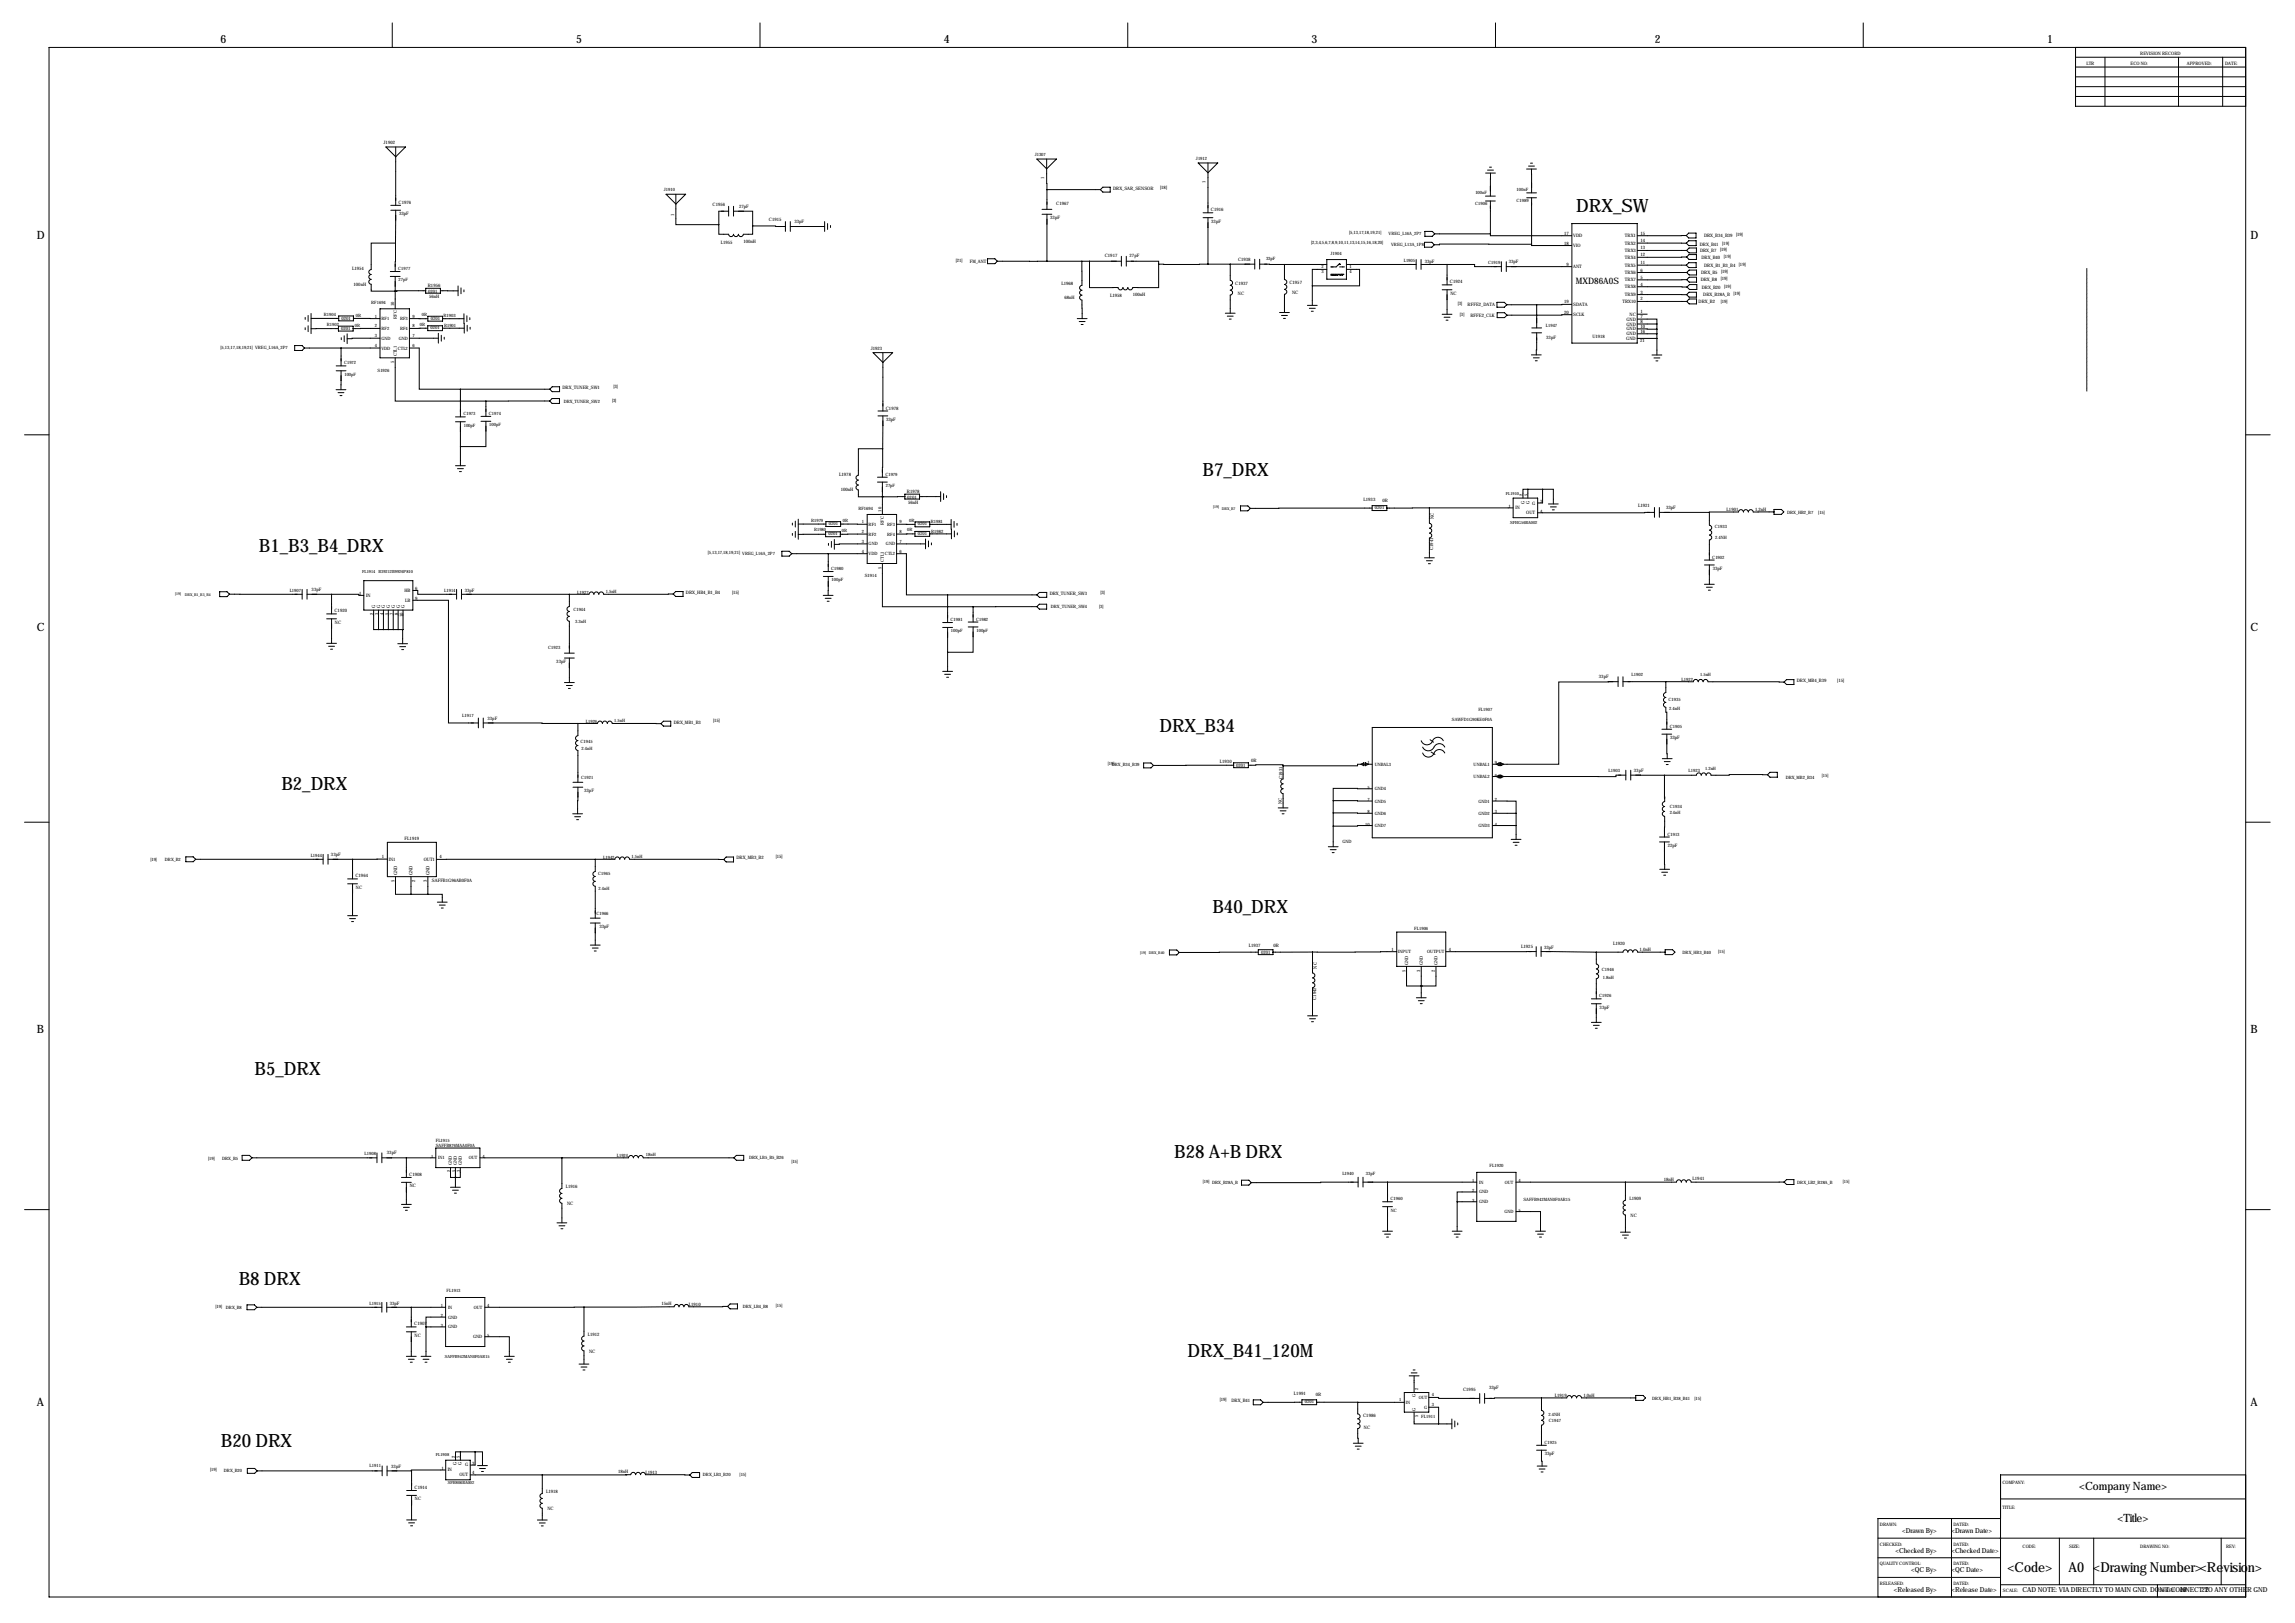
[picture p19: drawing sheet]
<svg xmlns="http://www.w3.org/2000/svg" width="1189mm" height="841mm" viewBox="0 0 1189 841" stroke-linecap="round" stroke-linejoin="round" font-family="sans-serif">
<defs><g id="words">
<g font-size="9.5">
<text x="817" y="110">DRX_SW</text>
<text x="623" y="246">B7_DRX</text>
<text x="134" y="286">B1_B3_B4_DRX</text>
<text x="601" y="379">DRX_B34</text>
<text x="146" y="409">B2_DRX</text>
<text x="628" y="473">B40_DRX</text>
<text x="132" y="557">B5_DRX</text>
<text x="608" y="600">B28 A+B DRX</text>
<text x="124" y="665">B8 DRX</text>
<text x="615" y="703">DRX_B41_120M</text>
<text x="114" y="749">B20 DRX</text>
</g>
<g font-size="7.1">
<text x="1040" y="814">&lt;Code&gt;</text>
<text x="1072" y="814">A0 &lt;Drawing Number&gt;&lt;Revision&gt;</text>
</g>
<g font-size="5.9">
<text x="114" y="22">6</text>
<text x="298" y="22">5</text>
<text x="489" y="22">4</text>
<text x="679" y="22">3</text>
<text x="857" y="22">2</text>
<text x="1060" y="22">1</text>
<text x="19" y="124">D</text>
<text x="1166" y="124">D</text>
<text x="19" y="327">C</text>
<text x="1166" y="327">C</text>
<text x="19" y="535">B</text>
<text x="1166" y="535">B</text>
<text x="19" y="728">A</text>
<text x="1166" y="728">A</text>
<text x="1077" y="772">&lt;Company Name&gt;</text>
<text x="1097" y="789">&lt;Title&gt;</text>
</g>
<text font-size="4.6" x="816" y="147">MXD86A0S</text>
<g font-size="3.6">
<text x="985" y="794">&lt;Drawn By&gt;</text>
<text x="1011" y="794">&lt;Drawn Date&gt;</text>
<text x="982" y="804">&lt;Checked By&gt;</text>
<text x="1011" y="804">&lt;Checked Date&gt;</text>
<text x="990" y="814">&lt;QC By&gt;</text>
<text x="1011" y="814">&lt;QC Date&gt;</text>
<text x="981" y="825">&lt;Released By&gt;</text>
<text x="1011" y="825">&lt;Release Date&gt;</text>
<text x="1048" y="825">CAD NOTE: VIA DIRECTLY TO MAIN GND. DON'T CONNECT TO ANY OTHER GND</text>
<text x="1129" y="825">19</text>
<text x="1140" y="825">22</text>
</g>
<g font-size="2.4">
<text x="1109" y="28">REVISION RECORD</text>
<text x="1081" y="33">LTR</text>
<text x="1104" y="33">ECO NO:</text>
<text x="1133" y="33">APPROVED:</text>
<text x="1153" y="33">DATE:</text>
<text x="199" y="75">J1902</text>
<text x="577" y="98">DRX_SAR_SENSOR</text>
<text x="601" y="98">[18]</text>
<text x="207" y="106">C1976</text>
<text x="369" y="107">C1956</text>
<text x="383" y="108">27pF</text>
<text x="547" y="106">C1967</text>
<text x="207" y="111">33pF</text>
<text x="544" y="114">33pF</text>
<text x="627" y="109">C1916</text>
<text x="398" y="114">C1915</text>
<text x="412" y="115">33pF</text>
<text x="627" y="115">33pF</text>
<text x="385" y="126">100nH</text>
<text x="810" y="122">17</text>
<text x="815" y="123">VDD</text>
<text x="842" y="123">TRX1</text>
<text x="850" y="122">15</text>
<text x="850" y="125">14</text>
<text x="883" y="123">DRX_B34_B39 [19]</text>
<text x="373" y="126">L1955</text>
<text x="810" y="127">18</text>
<text x="815" y="128">VIO</text>
<text x="842" y="127">TRX2</text>
<text x="842" y="131">TRX3</text>
<text x="850" y="129">13</text>
<text x="881" y="127">DRX_B41 [19]</text>
<text x="881" y="131">DRX_B7 [19]</text>
<text x="495" y="136">[21]</text>
<text x="502" y="136">FM_ANT</text>
<text x="572" y="133">C1917</text>
<text x="585" y="133">27pF</text>
<text x="641" y="135">C1938</text>
<text x="738" y="136">33pF</text>
<text x="782" y="136">33pF</text>
<text x="811" y="138">9</text>
<text x="842" y="134">TRX4</text>
<text x="850" y="133">12</text>
<text x="850" y="137">11</text>
<text x="881" y="134">DRX_B40 [19]</text>
<text x="182" y="140">L1954</text>
<text x="815" y="139">ANT</text>
<text x="842" y="138">TRX5</text>
<text x="842" y="142">TRX6</text>
<text x="850" y="141">6</text>
<text x="881" y="142">DRX_B5 [19]</text>
<text x="883" y="138">DRX_B1_B3_B4 [19]</text>
<text x="183" y="148">100nH</text>
<text x="222" y="149">R1956</text>
<text x="550" y="148">L1968</text>
<text x="640" y="148">C1937</text>
<text x="668" y="147">C1957</text>
<text x="751" y="147">C1924</text>
<text x="842" y="149">TRX8</text>
<text x="842" y="146">TRX7</text>
<text x="850" y="148">4</text>
<text x="850" y="144">5</text>
<text x="881" y="146">DRX_B8 [19]</text>
<text x="882" y="150">DRX_B20 [19]</text>
<text x="222" y="152">0201</text>
<text x="222" y="154">56nH</text>
<text x="551" y="155">68nH</text>
<text x="575" y="154">L1958</text>
<text x="587" y="153">100nH</text>
<text x="641" y="153">NC</text>
<text x="669" y="152">NC</text>
<text x="751" y="153">NC</text>
<text x="842" y="153">TRX9</text>
<text x="850" y="152">3</text>
<text x="850" y="156">2</text>
<text x="882" y="154">DRX_B28A_B [19]</text>
<text x="755" y="158">[3]</text>
<text x="760" y="159">RFFE2_DATA</text>
<text x="810" y="157">19</text>
<text x="815" y="158">SDATA</text>
<text x="841" y="157">TRX10</text>
<text x="880" y="157">DRX_B2</text>
<text x="891" y="157">[19]</text>
<text x="177" y="165">0201</text>
<text x="223" y="166">0201</text>
<text x="756" y="164">[3]</text>
<text x="762" y="164">RFFE2_CLK</text>
<text x="810" y="162">20</text>
<text x="815" y="164">SCLK</text>
<text x="843" y="166">GND</text>
<text x="844" y="164">NC</text>
<text x="850" y="162">1</text>
<text x="850" y="165">7</text>
<text x="850" y="167">8</text>
<text x="177" y="171">0201</text>
<text x="223" y="171">0201</text>
<text x="843" y="171">GND</text>
<text x="843" y="169">GND</text>
<text x="843" y="174">GND</text>
<text x="850" y="170">10</text>
<text x="850" y="172">16</text>
<text x="801" y="176">33pF</text>
<text x="825" y="175">U1918</text>
<text x="842" y="176">GND</text>
<text x="850" y="177">21</text>
<text x="451" y="181">J1923</text>
<text x="291" y="202">DRX_TUNER_SW</text>
<text x="310" y="202">1</text>
<text x="318" y="201">[3]</text>
<text x="459" y="212">C1978</text>
<text x="459" y="218">33pF</text>
<text x="435" y="246">L1978</text>
<text x="436" y="255">100nH</text>
<text x="470" y="255">R1978</text>
<text x="789" y="257" transform="rotate(-90 789 257)">2</text>
<text x="791" y="257" transform="rotate(-90 791 257)">5</text>
<text x="470" y="258">0201</text>
<text x="470" y="261">56nH</text>
<text x="706" y="260">L1933</text>
<text x="712" y="264">0201</text>
<text x="716" y="260">0R</text>
<text x="781" y="263">1</text>
<text x="785" y="264">IN</text>
<text x="790" y="261" transform="rotate(-90 790 261)">G</text>
<text x="792" y="261" transform="rotate(-90 792 261)">G</text>
<text x="794" y="261">G</text>
<text x="798" y="261">3</text>
<text x="849" y="262">L1921</text>
<text x="863" y="263">33pF</text>
<text x="743" y="269" transform="rotate(-90 743 269)">NC</text>
<text x="791" y="266">OUT</text>
<text x="798" y="266">4</text>
<text x="894" y="265">L1901</text>
<text x="909" y="265">1.2nH</text>
<text x="429" y="272">0201</text>
<text x="475" y="272">0201</text>
<text x="429" y="277">0201</text>
<text x="475" y="277">0201</text>
<text x="742" y="285" transform="rotate(-90 742 285)">C1941</text>
<text x="887" y="295">33pF</text>
<text x="215" y="306">6</text>
<text x="161" y="306">33pF</text>
<text x="186" y="308">1</text>
<text x="190" y="309">IN</text>
<text x="209" y="307">HB</text>
<text x="210" y="312">LB</text>
<text x="215" y="311">9</text>
<text x="241" y="307">33pF</text>
<text x="355" y="308">DRX_HB4_B1_B4</text>
<text x="379" y="308">[15]</text>
<text x="544" y="308">DRX_TUNER_SW</text>
<text x="562" y="308">3</text>
<text x="570" y="307">[3]</text>
<text x="173" y="317">C1920</text>
<text x="194" y="315" transform="rotate(-90 194 315)">G</text>
<text x="197" y="315" transform="rotate(-90 197 315)">G</text>
<text x="199" y="315" transform="rotate(-90 199 315)">G</text>
<text x="202" y="315" transform="rotate(-90 202 315)">G</text>
<text x="204" y="315" transform="rotate(-90 204 315)">G</text>
<text x="207" y="315" transform="rotate(-90 207 315)">G</text>
<text x="210" y="315" transform="rotate(-90 210 315)">G</text>
<text x="173" y="323">NC</text>
<text x="194" y="319" transform="rotate(-90 194 319)">2</text>
<text x="196" y="319" transform="rotate(-90 196 319)">3</text>
<text x="199" y="319" transform="rotate(-90 199 319)">4</text>
<text x="201" y="319" transform="rotate(-90 201 319)">5</text>
<text x="204" y="319" transform="rotate(-90 204 319)">7</text>
<text x="206" y="319" transform="rotate(-90 206 319)">8</text>
<text x="209" y="320" transform="rotate(-90 209 320)">10</text>
<text x="288" y="343">33pF</text>
<text x="828" y="351">33pF</text>
<text x="931" y="353">DRX_MB4_B39</text>
<text x="952" y="353">[15]</text>
<text x="253" y="373">33pF</text>
<text x="349" y="375">DRX_MB1_B3</text>
<text x="369" y="374">[15]</text>
<text x="865" y="383">33pF</text>
<text x="632" y="395">L1930</text>
<text x="648" y="395">0R</text>
<text x="640" y="397">0201</text>
<text x="846" y="400">33pF</text>
<text x="664" y="404" transform="rotate(-90 664 404)">C1931</text>
<text x="303" y="410">33pF</text>
<text x="664" y="417" transform="rotate(-90 664 417)">NC</text>
<text x="210" y="435">FL1919</text>
<text x="171" y="443">33pF</text>
<text x="864" y="439">22pF</text>
<text x="198" y="444">1</text>
<text x="201" y="446">IN1</text>
<text x="220" y="446">OUT1</text>
<text x="228" y="445">4</text>
<text x="382" y="445">DRX_MB3_B2</text>
<text x="402" y="445">[15]</text>
<text x="184" y="454">C1964</text>
<text x="206" y="453" transform="rotate(-90 206 453)">GND</text>
<text x="214" y="453" transform="rotate(-90 214 453)">GND</text>
<text x="222" y="453" transform="rotate(-90 222 453)">GND</text>
<text x="184" y="460">NC</text>
<text x="204" y="457" transform="rotate(-90 204 457)">5</text>
<text x="215" y="457" transform="rotate(-90 215 457)">2</text>
<text x="221" y="457" transform="rotate(-90 221 457)">3</text>
<text x="224" y="457">SAFFB1G96AB0F0A</text>
<text x="310" y="481">33pF</text>
<text x="647" y="491">L1937</text>
<text x="660" y="490">0R</text>
<text x="788" y="491">L1925</text>
<text x="800" y="491">33pF</text>
<text x="836" y="490">L1920</text>
<text x="653" y="494">0201</text>
<text x="849" y="492">1.0nH</text>
<text x="682" y="502" transform="rotate(-90 682 502)">NC</text>
<text x="682" y="518" transform="rotate(-90 682 518)">C1942</text>
<text x="829" y="523">33pF</text>
<text x="200" y="598">33pF</text>
<text x="212" y="609">C1908</text>
<text x="862" y="612">18nH</text>
<text x="877" y="611">L1941</text>
<text x="212" y="615">NC</text>
<text x="293" y="615">L1916</text>
<text x="844" y="622">L1909</text>
<text x="294" y="624">NC</text>
<text x="845" y="630">NC</text>
<text x="202" y="676">33pF</text>
<text x="343" y="676">15nH</text>
<text x="357" y="677">L1910</text>
<text x="215" y="687">C1907</text>
<text x="215" y="692">NC</text>
<text x="305" y="692">L1912</text>
<text x="305" y="701">NC</text>
<text x="771" y="720">33pF</text>
<text x="632" y="726">[19]</text>
<text x="670" y="722">L1991</text>
<text x="682" y="723">0R</text>
<text x="758" y="721">C1995</text>
<text x="805" y="724">L1919</text>
<text x="820" y="723">1.0nH</text>
<text x="638" y="726">DRX_B41</text>
<text x="676" y="727">0201</text>
<text x="706" y="734">C1986</text>
<text x="707" y="740">NC</text>
<text x="236" y="755" transform="rotate(-90 236 755)">2</text>
<text x="238" y="755" transform="rotate(-90 238 755)">5</text>
<text x="800" y="754">33pF</text>
<text x="203" y="760">33pF</text>
<text x="229" y="761">1</text>
<text x="232" y="762">IN</text>
<text x="237" y="759" transform="rotate(-90 237 759)">G</text>
<text x="239" y="759" transform="rotate(-90 239 759)">G</text>
<text x="241" y="759">G</text>
<text x="245" y="759">3</text>
<text x="238" y="764">OUT</text>
<text x="245" y="764">4</text>
<text x="320" y="763">18nH</text>
<text x="334" y="764">L1913</text>
<text x="215" y="771">C1914</text>
<text x="283" y="773">L1918</text>
<text x="1037" y="769">COMPANY:</text>
<text x="215" y="777">NC</text>
<text x="284" y="782">NC</text>
<text x="1037" y="781">TITLE:</text>
<text x="974" y="790">DRAW</text>
<text x="981" y="790">N:</text>
<text x="1012" y="790">DATED:</text>
<text x="974" y="801">CHECKED:</text>
<text x="1012" y="801">DATED:</text>
<text x="1048" y="802">CODE:</text>
<text x="1072" y="802">SIZE:</text>
<text x="1109" y="802">DRAW</text>
<text x="1116" y="802">ING NO:</text>
<text x="1153" y="802">REV:</text>
<text x="974" y="811">QUALITY CONTROL:</text>
<text x="1012" y="811">DATED:</text>
<text x="974" y="821">RELEASED:</text>
<text x="1012" y="821">DATED:</text>
<text x="1038" y="825">SCALE:</text>
<text x="1119" y="825">SHEET:</text>
<text x="1130" y="825">OF</text>
</g>
<g font-size="2.3">
<text x="536" y="81">J1307</text>
<text x="620" y="83">J1912</text>
<text x="541" y="93" transform="rotate(-90 541 93)">1</text>
<text x="624" y="95" transform="rotate(-90 624 95)">1</text>
<text x="344" y="99">J1910</text>
<text x="764" y="101">100nF</text>
<text x="786" y="99">100nF</text>
<text x="764" y="106">C1906</text>
<text x="786" y="105">C1989</text>
<text x="349" y="112" transform="rotate(-90 349 112)">1</text>
<text x="699" y="121">[5,13,17,18,19,21]</text>
<text x="719" y="122">VREG_L16A_2P7</text>
<text x="679" y="126">[2,3,4,5,6,7,8,9,10,11,13,14,15,16,18,20]</text>
<text x="721" y="128">VREG_L13A_1P8</text>
<text x="656" y="135">33pF</text>
<text x="689" y="132">J1904</text>
<text x="727" y="136">L1905</text>
<text x="771" y="137">C1919</text>
<text x="206" y="140">C1977</text>
<text x="685" y="142">3</text>
<text x="685" y="139">2</text>
<text x="699" y="142">4</text>
<text x="699" y="139">1</text>
<text x="206" y="146">27pF</text>
<text x="192" y="157">RF1694</text>
<text x="204" y="158" transform="rotate(-90 204 158)">10</text>
<text x="168" y="164">R1904</text>
<text x="184" y="164">0R</text>
<text x="194" y="165">1</text>
<text x="198" y="166">RF1</text>
<text x="205" y="165" transform="rotate(-90 205 165)">RFC</text>
<text x="207" y="166">RF3</text>
<text x="214" y="165">9</text>
<text x="219" y="164">0R</text>
<text x="230" y="164">R1903</text>
<text x="169" y="169">R1902</text>
<text x="184" y="169">0R</text>
<text x="194" y="170">2</text>
<text x="198" y="171">RF2</text>
<text x="207" y="171">RF4</text>
<text x="214" y="170">8</text>
<text x="218" y="169">0R</text>
<text x="230" y="170">R1901</text>
<text x="801" y="169">L1947</text>
<text x="194" y="175">3</text>
<text x="194" y="180">4</text>
<text x="198" y="176">GND</text>
<text x="207" y="176">GND</text>
<text x="214" y="175">7</text>
<text x="214" y="180">6</text>
<text x="114" y="181">[5,13,17,18,19,21] VREG_L16A_2P7</text>
<text x="198" y="181">VDD</text>
<text x="205" y="185" transform="rotate(-90 205 185)">CTL1</text>
<text x="206" y="181">CTL2</text>
<text x="178" y="189">C1972</text>
<text x="204" y="188" transform="rotate(-90 204 188)">5</text>
<text x="178" y="195">100pF</text>
<text x="196" y="192">S1926</text>
<text x="292" y="209">DRX_TUNER_SW</text>
<text x="310" y="209">2</text>
<text x="317" y="208">[3]</text>
<text x="240" y="215">C1973</text>
<text x="253" y="215">C1974</text>
<text x="240" y="221">100pF</text>
<text x="253" y="221">100pF</text>
<text x="459" y="246">C1979</text>
<text x="459" y="252">27pF</text>
<text x="445" y="264">RF1694</text>
<text x="457" y="265" transform="rotate(-90 457 265)">10</text>
<text x="926" y="266">DRX_HB2_B7</text>
<text x="942" y="266">[15]</text>
<text x="420" y="270">R1979</text>
<text x="422" y="275">R1980</text>
<text x="436" y="276">0R</text>
<text x="437" y="271">0R</text>
<text x="447" y="271">1</text>
<text x="450" y="272">RF1</text>
<text x="458" y="272" transform="rotate(-90 458 272)">RFC</text>
<text x="460" y="272">RF3</text>
<text x="466" y="271">9</text>
<text x="470" y="275">0R</text>
<text x="471" y="270">0R</text>
<text x="482" y="271">R1981</text>
<text x="888" y="273">C1933</text>
<text x="447" y="276">2</text>
<text x="447" y="281">3</text>
<text x="450" y="277">RF2</text>
<text x="460" y="277">RF4</text>
<text x="466" y="276">8</text>
<text x="466" y="281">7</text>
<text x="482" y="276">R1982</text>
<text x="889" y="279">2.4NH</text>
<text x="367" y="287">[5,13,17,18,19,21] VREG_L16A_2P7</text>
<text x="447" y="286">4</text>
<text x="450" y="282">GND</text>
<text x="450" y="288">VDD</text>
<text x="458" y="288">CTL2</text>
<text x="459" y="282">GND</text>
<text x="466" y="286">6</text>
<text x="458" y="291" transform="rotate(-90 458 291)">CTL1</text>
<text x="887" y="289">C1902</text>
<text x="431" y="295">C1980</text>
<text x="448" y="299">S1914</text>
<text x="457" y="295" transform="rotate(-90 457 295)">5</text>
<text x="431" y="301">100pF</text>
<text x="150" y="307">L1907</text>
<text x="230" y="307">L1914</text>
<text x="299" y="307">L1927</text>
<text x="314" y="307">1.5nH</text>
<text x="297" y="316">C1944</text>
<text x="544" y="315">DRX_TUNER_SW</text>
<text x="562" y="315">4</text>
<text x="569" y="315">[3]</text>
<text x="298" y="323">3.3nH</text>
<text x="492" y="322">C1981</text>
<text x="506" y="321">C1982</text>
<text x="493" y="328">100pF</text>
<text x="506" y="327">100pF</text>
<text x="284" y="336">C1923</text>
<text x="845" y="350">L1902</text>
<text x="871" y="353">L1922</text>
<text x="881" y="350">1.5nH</text>
<text x="864" y="363">C1935</text>
<text x="239" y="371">L1917</text>
<text x="766" y="368">FL1907</text>
<text x="865" y="368">2.4nH</text>
<text x="303" y="374">L1926</text>
<text x="318" y="374">1.5nH</text>
<text x="752" y="374">SAW</text>
<text x="757" y="374">FD1G90KE0F0A</text>
<text x="865" y="377">C1905</text>
<text x="301" y="385">C1945</text>
<text x="301" y="389">2.4nH</text>
<text x="708" y="396">1</text>
<text x="774" y="396">9</text>
<text x="574" y="396">[19]</text>
<text x="576" y="397">DRX_B34_B39</text>
<text x="712" y="397">UNBAL3</text>
<text x="763" y="397">UNBAL1</text>
<text x="833" y="400">L1903</text>
<text x="875" y="400">L1923</text>
<text x="883" y="399">1.2nH</text>
<text x="301" y="404">C1921</text>
<text x="763" y="403">UNBAL2</text>
<text x="774" y="402">6</text>
<text x="925" y="403">DRX_MB2_B34</text>
<text x="944" y="403">[15]</text>
<text x="708" y="409">5</text>
<text x="712" y="409">GND4</text>
<text x="708" y="415">7</text>
<text x="712" y="416">GND5</text>
<text x="766" y="416">GND1</text>
<text x="774" y="415">2</text>
<text x="865" y="419">C1934</text>
<text x="708" y="421">8</text>
<text x="712" y="422">GND6</text>
<text x="766" y="422">GND2</text>
<text x="774" y="421">3</text>
<text x="865" y="422">2.4nH</text>
<text x="707" y="428">10</text>
<text x="712" y="428">GND7</text>
<text x="766" y="428">GND3</text>
<text x="774" y="428">4</text>
<text x="695" y="437">GND</text>
<text x="864" y="433">C1913</text>
<text x="161" y="444">L1944</text>
<text x="78" y="446">[19]</text>
<text x="85" y="446">DRX_B2</text>
<text x="312" y="445">L1942</text>
<text x="327" y="444">1.5nH</text>
<text x="310" y="453">C1965</text>
<text x="310" y="461">2.4nH</text>
<text x="309" y="474">C1966</text>
<text x="733" y="482">FL1906</text>
<text x="721" y="492">1</text>
<text x="724" y="494">INPUT</text>
<text x="739" y="494">OUTPUT</text>
<text x="750" y="492">4</text>
<text x="872" y="494">DRX_HB3_B40</text>
<text x="890" y="494">[15]</text>
<text x="728" y="503" transform="rotate(-90 728 503)">5</text>
<text x="729" y="500" transform="rotate(-90 729 500)">GND</text>
<text x="736" y="503" transform="rotate(-90 736 503)">3</text>
<text x="737" y="500" transform="rotate(-90 737 500)">GND</text>
<text x="743" y="503" transform="rotate(-90 743 503)">2</text>
<text x="745" y="500" transform="rotate(-90 745 500)">GND</text>
<text x="830" y="503">C1946</text>
<text x="830" y="507">1.8nH</text>
<text x="828" y="517">C1926</text>
<text x="226" y="591">FL1915</text>
<text x="226" y="594">SAFFB876MAA0F0A</text>
<text x="189" y="598">L1908</text>
<text x="223" y="600">1</text>
<text x="250" y="600">4</text>
<text x="320" y="599">L1924</text>
<text x="335" y="599">18nH</text>
<text x="108" y="601">[19]</text>
<text x="115" y="601">DRX_B5</text>
<text x="227" y="600">IN1</text>
<text x="234" y="604" transform="rotate(-90 234 604)">GND</text>
<text x="237" y="604" transform="rotate(-90 237 604)">GND</text>
<text x="239" y="604" transform="rotate(-90 239 604)">GND</text>
<text x="243" y="600">OUT</text>
<text x="388" y="601">DRX_LB5_B5_B26</text>
<text x="410" y="603">[15]</text>
<text x="772" y="605">FL1920</text>
<text x="233" y="607" transform="rotate(-90 233 607)">2</text>
<text x="236" y="607" transform="rotate(-90 236 607)">5</text>
<text x="238" y="607" transform="rotate(-90 238 607)">3</text>
<text x="695" y="609">L1940</text>
<text x="708" y="609">33pF</text>
<text x="623" y="613">[19] DRX_B28A_B</text>
<text x="763" y="612">1</text>
<text x="763" y="617">2</text>
<text x="766" y="613">IN</text>
<text x="780" y="613">OUT</text>
<text x="787" y="612">4</text>
<text x="931" y="613">DRX_LB2_B28A_B</text>
<text x="955" y="613">[15]</text>
<text x="720" y="622">C1960</text>
<text x="763" y="622">3</text>
<text x="766" y="618">GND</text>
<text x="766" y="623">GND</text>
<text x="789" y="622">SAFFB942MAN0F0AR15</text>
<text x="720" y="628">NC</text>
<text x="779" y="628">GND</text>
<text x="787" y="628">5</text>
<text x="231" y="669">FL1913</text>
<text x="112" y="677">[19]</text>
<text x="117" y="678">DRX_B8</text>
<text x="191" y="676">L1915</text>
<text x="228" y="677">1</text>
<text x="232" y="678">IN</text>
<text x="245" y="678">OUT</text>
<text x="252" y="677">4</text>
<text x="385" y="677">DRX_LB4_B8</text>
<text x="402" y="677">[15]</text>
<text x="228" y="682">2</text>
<text x="232" y="683">GND</text>
<text x="228" y="687">3</text>
<text x="232" y="688">GND</text>
<text x="245" y="693">GND</text>
<text x="252" y="692">5</text>
<text x="735" y="720" transform="rotate(-90 735 720)">2</text>
<text x="725" y="726">1</text>
<text x="733" y="724" transform="rotate(-90 733 724)">G</text>
<text x="735" y="725">OUT</text>
<text x="742" y="723">4</text>
<text x="856" y="725">DRX_HB1_B38_B41</text>
<text x="878" y="725">[15]</text>
<text x="728" y="727">IN</text>
<text x="733" y="731" transform="rotate(-90 733 731)">G</text>
<text x="738" y="730">G</text>
<text x="742" y="728">3</text>
<text x="735" y="734" transform="rotate(-90 735 734)">5</text>
<text x="736" y="735">FL1911</text>
<text x="802" y="733">2.4NH</text>
<text x="802" y="737">C1947</text>
<text x="800" y="748">C1925</text>
<text x="109" y="762">[19]</text>
<text x="191" y="760">L1911</text>
<text x="116" y="763">DRX_B20</text>
<text x="364" y="765">DRX_LB3_B20</text>
<text x="383" y="764">[15]</text>
</g>
<g font-size="2.2">
<text x="780" y="256">FL1910</text>
<text x="782" y="272">SFHG56BA002</text>
<text x="188" y="297">FL1914 B39212B9926P810</text>
<text x="230" y="703">SAFFB942MAN0F0AR15</text>
<text x="226" y="754">FL1908</text>
<text x="232" y="769">SFH806BA002</text>
</g>
<g font-size="2">
<text x="629" y="263">[19]</text>
<text x="633" y="264">DRX_B7</text>
<text x="91" y="308">[19]</text>
<text x="96" y="309">DRX_B1_B3_B4</text>
<text x="591" y="494">[19]</text>
<text x="595" y="494">DRX_B40</text>
</g>
</g></defs>
<g fill="none" stroke="#000" stroke-width=".52">
<path d="M203 12v13M394 12v13M584 12v13M775 12v13M965 12v13M25 25h1138v802h-1138zM1075 25v30h88M1075 40h88M1075 30h88M1075 35h88M1090 30v25M1129 30v25"/>
<path d="M1151 30v25M1075 45h88M1075 50h88M200 76h10l-5 5zM205 76v30M537 82h10l-5 5zM542 82v16M542 98v10M542 98h28M570 98l1-1h4v2h-4zM621 84h10l-5 5zM626 84v26"/>
<path d="M770 90h5M771 88h3M772 87h1M772 90v12M791 88h5M791 100h5M792 86h3M793 85h1M793 88v12M202 106h6M202 109h6M205 109v17"/>
<path d="M345 101h10l-5 5zM350 101v15h22M372 116v5h5a1.4 1.4 0 0 0 2 2 1.3 1.3 0 0 0 1-2 1.3 1.3 0 0 0 1 2 1.4 1.4 0 0 0 2-2 1.3 1.3 0 0 0 1 2 1.3 1.3 0 0 0 1-2h5v-4M377 109h-5v7M377 107v5M380 109h10v8M380 107v5M390 117h17M407 115v5M409 117h18M409 115v5M427 115v5"/>
<path d="M429 116v3M430 117v1M540 108h5M540 111h5M542 111v24M623 110h5M623 113h5M626 113v24M738 120h4l1 1-1 1h-4zM770 104h5M770 102h5M772 104v17"/>
<path d="M791 102h5M793 102v25M814 116h34v62h-34zM205 126h-13v14a1.3 1.3 0 0 0-1 1 1.3 1.3 0 0 0 1 1 1.3 1.3 0 0 0-1 1 1.3 1.3 0 0 0 1 2 1.3 1.3 0 0 0-1 1 1.3 1.3 0 0 0 1 1v4h13M205 126v15M512 134h3l2 1-2 2h-3zM517 135h25M542 135h39M560 135v13a1.3 1.3 0 0 0-1 1 1.3 1.3 0 0 0 1 1 1.3 1.3 0 0 0-1 2 1.3 1.3 0 0 0 1 1 1.3 1.3 0 0 0-1 1 1.3 1.3 0 0 0 1 1l1 10M564 135v14h15a1.3 1.3 0 0 0 1 1 1.3 1.3 0 0 0 2-1 1.3 1.3 0 0 0 1 1 1.3 1.3 0 0 0 1-1 1.3 1.3 0 0 0 2 1 1.3 1.3 0 0 0 1-1h13v-12M581 133v5M583 135h17v2"/>
<path d="M583 133v5M600 137h26M626 137h24M637 137v8M650 134v5M653 137h12M653 134v5M665 137v8a1.3 1.3 0 0 1 2 1 1.3 1.3 0 0 1-2 1 1.4 1.4 0 0 1 2 2 1.3 1.3 0 0 1-2 1 1.3 1.3 0 0 1 2 1 1.3 1.3 0 0 1-2 1v10M665 137h22M687 140h-7v8M687 134h10v11h-10zM694 137h.1"/>
<path d="M694 138h2M694 137h-1M694 137v-1l-2 2h-3M697 140h7v8h-24M697 137h37M734 134v6M736 137h14M736 134v6M738 126h4l1 1-1 1h-4zM743 121h29M750 137h14v1h14M750 137v11"/>
<path d="M772 121v1h42M778 136v5M780 138h34M780 136v5M793 127h-50M793 127h21M848 126h26M848 137h26M848 130h26M874 122h-26M874 133h-26M874 130l1-2h4v3h-4z"/>
<path d="M875 121h4v2h-4l-1-1zM875 125h4v2h-4l-1-1zM875 136h4v3h-4l-1-2zM875 132h4v2h-4l-1-1zM875 140h4v2h-4l-1-1zM197 160h15v25h-15zM202 141h5M202 143h5M205 151h.1M205 143v17M221 151h-16M221 149h7v3h-7z"/>
<path d="M228 151h9M237 148v5M239 149v3M240 150v1M637 145a1.3 1.3 0 0 1 2 1 1.4 1.4 0 0 1-2 2M637 148a1.3 1.3 0 0 1 2 1 1.3 1.3 0 0 1-2 1M637 150a1.4 1.4 0 0 1 2 2 1.3 1.3 0 0 1-2 1v9M677 158h5M678 160h3M680 148v10M689 142h7M690 142l-1 1"/>
<path d="M691 142l-1 1M691 143h.1M692 142l-1 1M693 142l-1 1M693 142v1M694 142v1M695 142l-1 1M695 142v1M696 142l-1 1M747 148h5M747 150h5M750 150v13"/>
<path d="M775 157h4l2 1-2 1h-4zM781 158h15M796 158v12M814 158h-18M848 153h26M848 149h26M848 156h26M848 141h26M874 153l1-2h4v3h-4zM874 145h-26M874 149l1-2h4v3h-4zM875 155h4v2h-4l-1-1z"/>
<path d="M875 144h4v2h-4l-1-1zM153 179h3l2 1-2 2h-3zM158 164v1M158 170v1M160 163v3M160 169v3M161 165h14M161 162v5M161 168v5M175 170h-14M175 169h8v2h-8zM175 164h8v2h-8z"/>
<path d="M177 175v1M178 174v3M180 173v5M183 165h14M197 170h-14M197 175h-17M212 165h10M212 175h15M222 170h-10M222 169h7v2h-7zM222 164h7v2h-7zM227 173v5"/>
<path d="M229 174v3M229 170h11M229 165h11M230 175v1M240 163v10M242 164v3M242 168v4M243 165v1M244 169v2M558 165h5M559 167h3M560 168h1"/>
<path d="M635 162h5M636 164h3M637 165h1M663 162h5M664 163h3M665 165h1M679 161h1M747 163h5M748 164h3M749 166h1M776 162h3l2 1-2 2h-3zM793 172h6"/>
<path d="M793 170h6M796 172v12M814 163h-33M848 175h10M848 165h10v3M848 168h10M848 170l10 1M848 173h10M848 163h5M858 168v16M158 180h39M174 190h5"/>
<path d="M174 192h5M177 192v10M177 180v10M205 185v23h47M212 180h5v22h22M452 183h10l-5 5zM457 183v30M793 184h5M794 185h3M795 187h1M856 184h5M857 185h3"/>
<path d="M858 187h1M174 202h5M175 203h3M176 205h1M236 216h5M236 218h5M239 202v14M239 218v23M239 202h46M249 216h5M249 218h5M252 218v13h-13"/>
<path d="M252 208v8M285 208h-33M285 202l1-2h4v3h-4zM286 206h4v3h-4l-1-1zM455 213h5M455 215h5M457 215v17M13 225h12M457 232h-12v14a1.3 1.3 0 0 0-2 1 1.4 1.4 0 0 0 2 2 1.3 1.3 0 0 0-2 1 1.3 1.3 0 0 0 2 1 1.3 1.3 0 0 0-2 1 1.4 1.4 0 0 0 2 2v3h12M457 232v15M1163 225h13M236 241h5"/>
<path d="M237 243h3M238 244h1M455 247h5M455 250h5M457 257h.1M457 250v16M469 257h-12M469 256h7v3h-7zM476 257h11M487 255v5M489 256v3M490 257v1"/>
<path d="M784 258h13v10h-13zM791 253h-2v5M791 253v5M791 253h8M799 253v8h-2M799 253h6v8M410 271v1M410 276v1M412 270v3M412 275v3M414 271h14M414 269v5"/>
<path d="M414 274v5M428 277h-14M428 275h7v3h-7zM428 270h7v3h-7zM432 279v6M435 271l14 1M449 277h-14M449 266h15v26h-15zM464 272h10M474 277h-10M474 275h8v3h-8zM474 270h8v3h-8z"/>
<path d="M479 279v5M482 277h11M482 272h11M493 269v10M494 270v3M494 275v3M496 271v1M496 276v1M643 262h3l2 1-2 2h-3zM711 263h-63M711 262h7v2h-7zM740 263v8a1.3 1.3 0 0 1 2 1 1.4 1.4 0 0 1-2 2 1.3 1.3 0 0 1 2 1 1.3 1.3 0 0 1-2 1 1.3 1.3 0 0 1 2 1 1.4 1.4 0 0 1-2 2v10"/>
<path d="M740 263h-22M740 263h44M802 261h5M803 263h3M804 264h1M857 265l-60 1M857 263v5M860 265h25M860 263v5M885 265v7M886 272a1.3 1.3 0 0 1 1 1 1.4 1.4 0 0 1-2 2M886 275a1.3 1.3 0 0 1 1 1 1.3 1.3 0 0 1-2 1"/>
<path d="M886 277a1.3 1.3 0 0 1 1 1 1.4 1.4 0 0 1-2 2v10M919 265h-11a1.3 1.3 0 0 0-1-1 1.3 1.3 0 0 0-1 1 1.3 1.3 0 0 0-2-1 1.3 1.3 0 0 0-1 1 1.3 1.3 0 0 0-1-1 1.3 1.3 0 0 0-1 1h-16M919 264h4l1 1-1 1h-4zM405 286h4l1 1-1 1h-4zM410 287h39M427 296h5M427 299h5M429 299v9M429 287v9M429 281v1M431 280v3M449 282h-17"/>
<path d="M457 292v22h47M464 287h6v21h21M464 282h15M481 280v3M482 281v1M738 289h5M739 290h3M740 292h1M883 290h5M883 293h5M885 293v10M114 307h4l1 1-1 1h-4z"/>
<path d="M119 308h38M157 305v5M159 308h13M159 305v5M169 318h5M172 308h14h2M172 308v10M188 301h26v15h-26zM194 316v10h2M196 316v10M199 316v10M201 316v10"/>
<path d="M204 316v10M206 316v10M209 316v10M214 306h2v2h21M214 311h18v63h16M237 305v5M239 305v5M295 308v6a1.3 1.3 0 0 0-1 1 1.3 1.3 0 0 0 1 2 1.3 1.3 0 0 0-1 1 1.3 1.3 0 0 0 1 1 1.3 1.3 0 0 0-1 2 1.3 1.3 0 0 0 1 1v16M349 308h-36a1.3 1.3 0 0 0-2-1 1.3 1.3 0 0 0-1 1 1.3 1.3 0 0 0-1-1 1.3 1.3 0 0 0-1 1 1.3 1.3 0 0 0-2-1 1.3 1.3 0 0 0-1 1h-66M350 306h4v3h-4l-1-1zM426 308h6M427 310h4"/>
<path d="M428 311h2M491 308v14M491 308h46M504 314v8M537 314h-33M537 314l1-1h4v2h-4zM537 308l1-1h4v2h-4zM883 303h5M884 304h3M885 306h1M169 321h5M169 333h5"/>
<path d="M170 335h3M171 336h1M172 321v12M196 326h13M206 333h5M207 335h3M208 336h1M209 326v7M292 338h5M488 322h5M488 325h5M491 325v23"/>
<path d="M502 322h5M502 325h5M504 325v13h-13M292 341h5M292 354h5M293 355h3M294 357h1M295 341v13M488 348h5M489 349h3M490 351h1M838 353h-31v43h-34"/>
<path d="M838 351v5M841 353h22M841 351v5M863 353h14a1.3 1.3 0 0 1 1-1 1.3 1.3 0 0 1 2 1 1.3 1.3 0 0 1 1-1 1.3 1.3 0 0 1 1 1 1.3 1.3 0 0 1 2-1 1.3 1.3 0 0 1 1 1h39M863 353v6a1.3 1.3 0 0 0-1 1 1.3 1.3 0 0 0 1 1 1.3 1.3 0 0 0-1 2 1.3 1.3 0 0 0 1 1 1.3 1.3 0 0 0-1 1 1.3 1.3 0 0 0 1 1v3v9M924 353l1-1h4v3h-4zM248 372v5M250 374l49 1M250 372v5M299 375h11a1.3 1.3 0 0 1 1-1 1.3 1.3 0 0 1 1 1 1.3 1.3 0 0 1 1-1 1.3 1.3 0 0 1 2 1 1.3 1.3 0 0 1 1-1 1.3 1.3 0 0 1 1 1h25M299 375v6a1.3 1.3 0 0 0-1 1 1.3 1.3 0 0 0 1 2 1.3 1.3 0 0 0-1 1 1.3 1.3 0 0 0 1 1 1.3 1.3 0 0 0-1 1 1.3 1.3 0 0 0 1 2v16M344 374h3v2h-3l-2-1z"/>
<path d="M711 377h62v57h-62zM861 378h5M592 395h4l2 1-2 2h-4zM639 396h-41M639 395h8v3h-8zM647 396h18v1M665 397v6a1.4 1.4 0 0 0-2 2 1.3 1.3 0 0 0 2 1 1.3 1.3 0 0 0-2 1 1.4 1.4 0 0 0 2 2 1.3 1.3 0 0 0-2 1 1.3 1.3 0 0 0 2 1v7M705 396l2-1v2zM707 395l2 1-2 1zM711 396h-8v1h-38M736 384a3 3 0 0 0 3 2 3 3 0 0 0 3-2M737 387a4 4 0 0 0 4 2 4 4 0 0 0 3-3 3 3 0 0 1 4 1"/>
<path d="M737 390a3 3 0 0 0 3 2 3 3 0 0 0 3-2M741 383l2 1M741 390l2 1M742 384a3 3 0 0 1 3-2 3 3 0 0 1 3 2M743 390a3 3 0 0 1 3-2 3 3 0 0 1 2 2M775 396l2-1v2zM777 395l2 1-2 1zM842 399v5M845 399v5M861 380h5M861 393h5M862 394h3"/>
<path d="M863 396h1M863 380l1 13M297 405h5M297 408h5M299 408v14M662 418h5M663 420h3M691 415h20M691 415v24M711 409l-20-1v7M773 415h12v6M775 402l2-1v2z"/>
<path d="M777 401l2 1-2 1zM842 402h-5h-64M845 402h17M862 402v13a1.3 1.3 0 0 0-1 1 1.3 1.3 0 0 0 1 2 1.3 1.3 0 0 0-1 1 1.3 1.3 0 0 0 1 1M916 401l-30 1a1.3 1.3 0 0 0-1-2 1.3 1.3 0 0 0-1 2 1.3 1.3 0 0 0-1-2 1.4 1.4 0 0 0-2 2 1.3 1.3 0 0 0-1-2 1.3 1.3 0 0 0-1 2h-17M917 400h4v3h-4l-1-2zM13 426h12M201 436h25v18h-25zM297 422h5M298 423h3M299 425h1M664 422h1"/>
<path d="M688 439h5M691 421h20M711 428h-20M773 421h12M773 428h12M783 435h5M784 436h3M785 438h1M785 421v14M860 434h5M860 436h5M862 436v14"/>
<path d="M862 420a1.3 1.3 0 0 0-1 2 1.3 1.3 0 0 0 1 1v11M1163 426h13M96 444h4l1 1-1 1h-4zM101 445h66M167 443v5M170 445h13M170 443v5M180 455h5M180 458h5M183 445v10M183 458v16M201 445h-18"/>
<path d="M205 454v9h8M213 454v9M222 454v9M308 445h11a1.3 1.3 0 0 1 1-1 1.3 1.3 0 0 1 1 1 1.3 1.3 0 0 1 1-1 1.3 1.3 0 0 1 2 1 1.3 1.3 0 0 1 1-1 1.3 1.3 0 0 1 1 1h49M308 445v6a1.3 1.3 0 0 0-1 2 1.3 1.3 0 0 0 1 1 1.3 1.3 0 0 0-1 1 1.3 1.3 0 0 0 1 2 1.3 1.3 0 0 0-1 1 1.3 1.3 0 0 0 1 1v17M308 445h-82M375 445l1-1h4v2h-4zM689 440h3M690 442h1M860 450h5M861 452h3M862 453h1"/>
<path d="M180 474h5M181 476h3M182 477h1M213 463h9M222 463h7v4M227 467h5M228 469h3M229 470h1M306 476h5M306 478h5M308 478v12M306 490h5"/>
<path d="M307 491h3M308 493h1M606 492h4l1 1-1 2h-4zM652 493h-41M652 492h7v2h-7zM680 493v11a1.3 1.3 0 0 1 1 1 1.3 1.3 0 0 1-1 2 1.3 1.3 0 0 1 1 1 1.3 1.3 0 0 1-1 1 1.3 1.3 0 0 1 1 1 1.3 1.3 0 0 1-1 2v14M680 493h-21M724 493h-44M724 483h25v18h-25zM796 493h-47M796 490v5M798 493h29"/>
<path d="M798 490v5M827 493h14a1.3 1.3 0 0 1 1-1 1.3 1.3 0 0 1 1 1 1.3 1.3 0 0 1 2-1 1.3 1.3 0 0 1 1 1 1.3 1.3 0 0 1 1-1 1.3 1.3 0 0 1 1 1h15M827 493v6a1.3 1.3 0 0 1 1 2 1.3 1.3 0 0 1-1 1 1.3 1.3 0 0 1 1 1 1.3 1.3 0 0 1-1 1 1.3 1.3 0 0 1 1 2 1.3 1.3 0 0 1-1 1v10M863 492h3l2 1-2 1h-3zM729 501v10h7M734 517h5M735 518h3M736 520h1M736 511h.1M736 501v16M744 501v10h-8M824 517h5"/>
<path d="M824 520h5M827 520v10M677 526h5M678 528h3M679 529h1M824 530h5M825 531h3M826 533h1M125 598h4l2 2-2 1h-4zM131 600h64M195 597v5M198 597v5"/>
<path d="M198 600h28M211 600v10M226 595h23v10h-23zM249 600h77a1.3 1.3 0 0 1 1-1 1.3 1.3 0 0 1 1 1 1.3 1.3 0 0 1 1-1 1.3 1.3 0 0 1 2 1 1.3 1.3 0 0 1 1-1 1.3 1.3 0 0 1 1 1h47M291 600v16a1.3 1.3 0 0 0-1 1 1.3 1.3 0 0 0 1 1 1.3 1.3 0 0 0-1 1 1.3 1.3 0 0 0 1 2 1.3 1.3 0 0 0-1 1 1.3 1.3 0 0 0 1 1v10M381 598h4v3h-4l-1-1zM208 610h5M208 612h5M211 612v12M233 605v5h3M233 615h5M234 616h3"/>
<path d="M235 618h1M236 610h.1M236 605v10M238 605v5h-2M643 611h4l1 2-1 1h-4zM704 612l-56 1M704 610v5M706 612h59M706 610v5M719 612v10M765 617h-10v5M765 607h20v26h-20z"/>
<path d="M842 612v10a1.3 1.3 0 0 0-1 1 1.3 1.3 0 0 0 1 1 1.3 1.3 0 0 0-1 2 1.3 1.3 0 0 0 1 1 1.3 1.3 0 0 0-1 1 1.3 1.3 0 0 0 1 1v9M924 612h-48a1.3 1.3 0 0 0-1-1 1.3 1.3 0 0 0-1 1 1.3 1.3 0 0 0-2-1 1.3 1.3 0 0 0-1 1 1.3 1.3 0 0 0-1-1 1.3 1.3 0 0 0-2 1h-83M924 612l1-1h4v3h-4zM13 627h12M208 624h5M209 625h3M210 627h1M289 633h5M290 635h3M291 636h1M716 622h5M716 625h5"/>
<path d="M716 638h5M717 639h3M719 625v13M752 638h5M753 639h3M755 622h10M755 622v16M785 628h13v10M795 638h6M796 639h4M839 638h6M840 640h4"/>
<path d="M1163 627h13M718 641h1M754 641h1M798 641h1M842 641h1M128 676h4l1 1-1 1h-4zM133 677h65M198 675v5M200 677h31M200 675v5M213 677v10M231 672h20v25h-20z"/>
<path d="M303 677v15a1.3 1.3 0 0 0-2 1 1.3 1.3 0 0 0 1 2M303 677h-52M377 677h-20a1.3 1.3 0 0 0-1-1 1.3 1.3 0 0 0-2 1 1.3 1.3 0 0 0-1-1 1.3 1.3 0 0 0-1 1 1.3 1.3 0 0 0-2-1 1.3 1.3 0 0 0-1 1h-46M378 675h4v3h-4l-1-1zM211 687h5M211 690h5M213 690v13M221 687h10M221 687v16M231 682h-10v5M251 692h13v11M303 697a1.3 1.3 0 0 0-2 1 1.3 1.3 0 0 0 1 2"/>
<path d="M303 695a1.3 1.3 0 0 0-2 1 1.3 1.3 0 0 0 1 1M303 700v7M211 703h5M212 704h3M213 706h1M218 703h5M219 704h3M220 706h1M261 703h5M262 704h3M263 706h1M300 707h5"/>
<path d="M301 708h3M302 710h1M730 713h5M731 711h3M732 710h1M733 713v8M649 725h4l1 1-1 2h-4zM674 726h-20M674 725h8v3h-8zM682 726h21M703 726v6a1.4 1.4 0 0 1 2 2 1.3 1.3 0 0 1-2 1 1.3 1.3 0 0 1 2 1 1.3 1.3 0 0 1-2 1 1.4 1.4 0 0 1 2 2 1.3 1.3 0 0 1-2 1l1 8M703 726h24"/>
<path d="M727 721h13v10h-13zM733 731v7h12M740 724h5h22M740 729h5v9M745 738h7M752 735v5M754 736v3M755 737v1M767 722v5M769 722v5M799 724h13a1.3 1.3 0 0 1 1-1 1.3 1.3 0 0 1 1 1 1.3 1.3 0 0 1 1-1 1.3 1.3 0 0 1 2 1 1.3 1.3 0 0 1 1-1 1.3 1.3 0 0 1 1 1h28M799 724v7a1.3 1.3 0 0 1 1 1 1.3 1.3 0 0 1-1 1 1.3 1.3 0 0 1 1 1 1.3 1.3 0 0 1-1 2 1.3 1.3 0 0 1 1 1 1.3 1.3 0 0 1-1 1v11"/>
<path d="M799 724h-30M847 723h4l1 1-1 1h-4zM198 759v5M201 759v5M231 756h13v11h-13zM239 752h-3v4M239 752v4M239 752h7M246 752v7h-2M246 752h4v7M247 759h5M701 748h5"/>
<path d="M702 749h3M703 751h1M796 749h5M796 751h5M796 759h5M799 751v8M128 761h4l1 1-1 1h-4zM133 762h65M201 762h12M211 772h5M211 775h5M213 762v10"/>
<path d="M213 775v12M231 761h-18v1M244 764h37M248 761h3M249 762h1M281 764h46a1.3 1.3 0 0 1 1-1 1.3 1.3 0 0 1 1 1 1.3 1.3 0 0 1 2-1 1.3 1.3 0 0 1 1 1 1.3 1.3 0 0 1 1-1 1.3 1.3 0 0 1 1 1h23M281 764v10a1.3 1.3 0 0 0-1 1 1.3 1.3 0 0 0 1 1 1.3 1.3 0 0 0-1 1 1.3 1.3 0 0 0 1 2 1.3 1.3 0 0 0-1 1 1.3 1.3 0 0 0 1 1v6M359 763h3v2h-3l-2-1zM797 761h3M798 762h1M1036 776h127M1163 764h-127v63"/>
<path d="M211 787h5M212 789h3M213 790h1M278 787h5M279 789h3M280 790h1M973 797h190M1011 787v40M1036 787h-63v40M1067 797v24M1085 797v24M1151 797v24"/>
<path d="M973 807h63M973 817h63M1036 821h127M1118 821v6"/>
</g>
<path d="M1081 139v64" fill="none" stroke="#000" stroke-width=".52" stroke-dasharray=".4 .4"/>
<path d="M210 600a.5 .5 0 0 0 1 0 .5 .5 0 0 0-1 0zM885 265a.5 .5 0 0 0 1 0 .5 .5 0 0 0-1 0zM238 231a.5 .5 0 0 0 1 0 .5 .5 0 0 0-1 0zM238 202a.5 .5 0 0 0 1 0 .5 .5 0 0 0-1 0zM238 752a.5 .5 0 0 0 1 0 .5 .5 0 0 0-1 0zM302 677a.5 .5 0 0 0 1 0 .5 .5 0 0 0-1 0z" fill="#000" stroke="#000" stroke-width=".52"/>
<use href="#words"/>
</svg>
